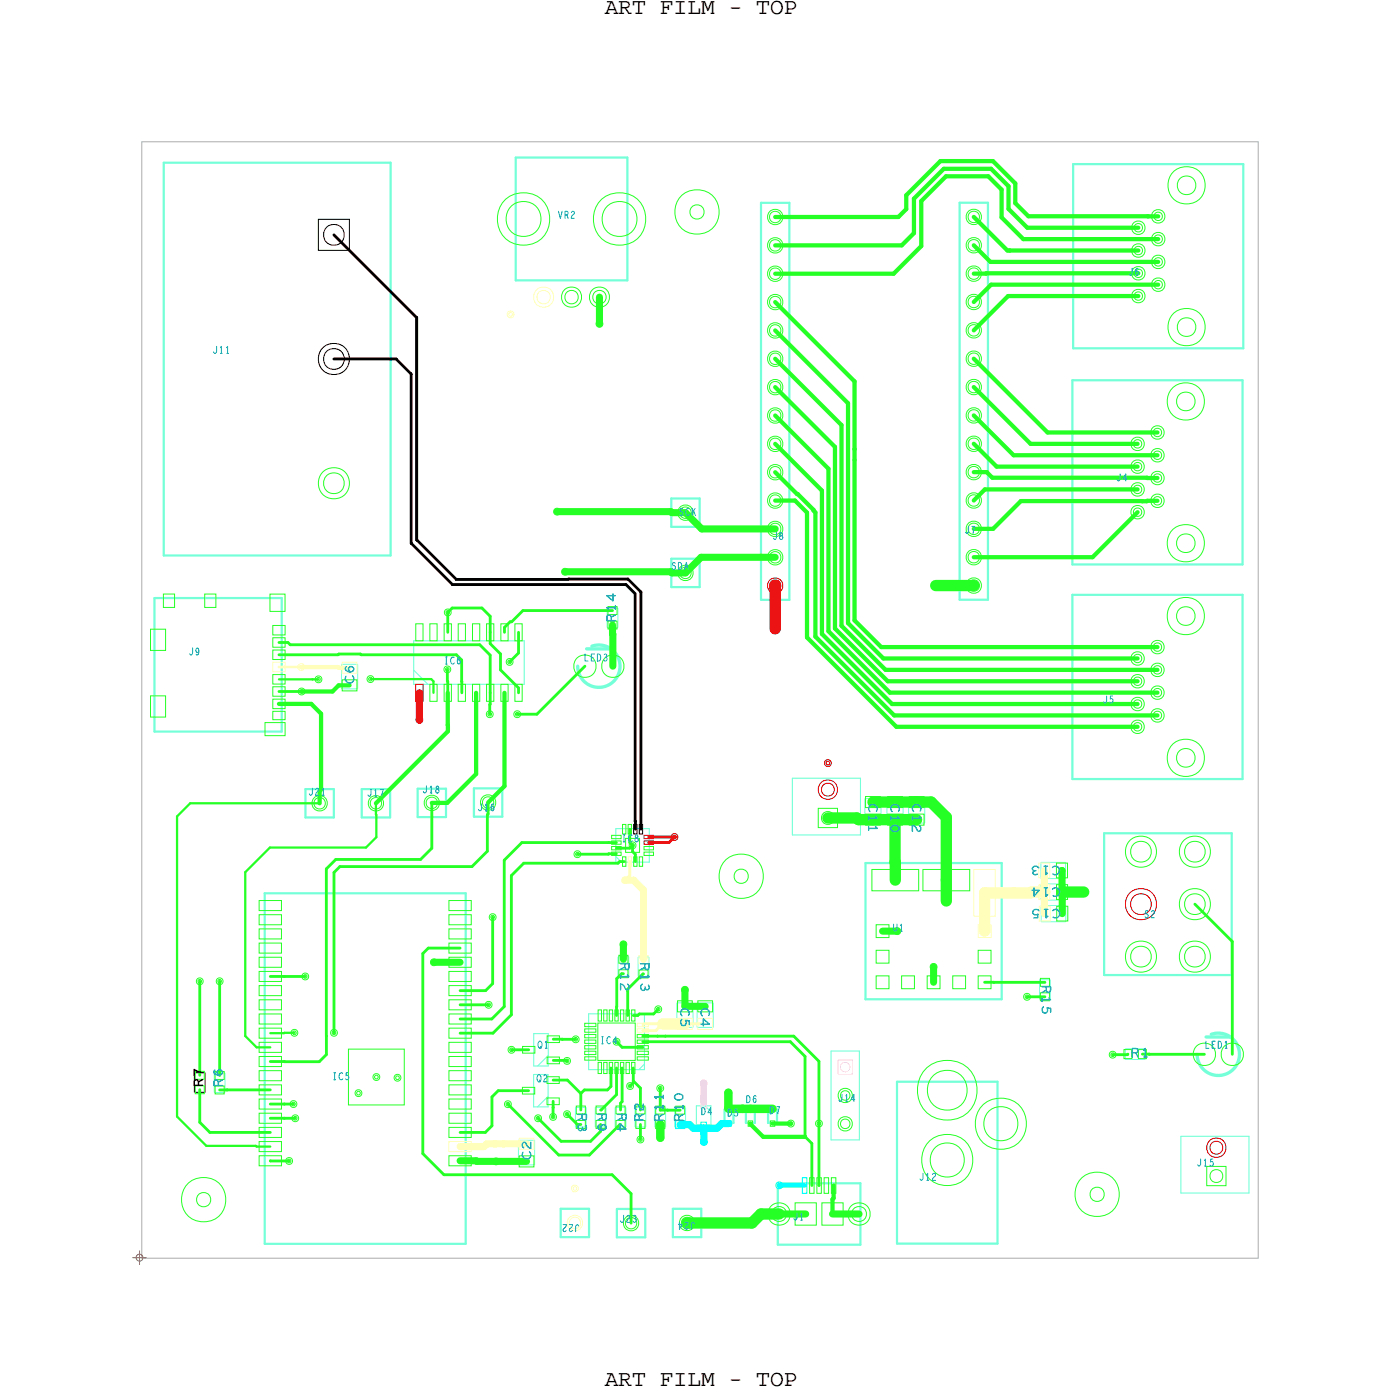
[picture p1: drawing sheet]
<svg xmlns="http://www.w3.org/2000/svg" width="125mm" height="125mm" viewBox="0 0 125 125" stroke-linecap="round" stroke-linejoin="round" font-family="sans-serif">
<defs><g id="words">
<g font-size="2.1">
<text x="54.2" y="1.2">ART FILM - TOP</text>
<text x="54.2" y="124.2">ART FILM - TOP</text>
</g>
<g font-size="1.3" fill="#0097b7">
<text x="55.1" y="55.7" transform="rotate(-90 55.1 55.7)">R14</text>
<text x="31.7" y="61.2" transform="rotate(-90 31.7 61.2)">C6</text>
<text x="77.8" y="72" transform="rotate(90 77.8 72)">C11</text>
<text x="79.8" y="72" transform="rotate(90 79.8 72)">C10</text>
<text x="81.7" y="72" transform="rotate(90 81.7 72)">C12</text>
<text x="95" y="77.6" transform="rotate(-180 95 77.6)">C13</text>
<text x="95" y="79.5" transform="rotate(-180 95 79.5)">C14</text>
<text x="95" y="81.5" transform="rotate(-180 95 81.5)">C15</text>
<text x="55.6" y="86.2" transform="rotate(90 55.6 86.2)">R12</text>
<text x="57.4" y="86.2" transform="rotate(90 57.4 86.2)">R13</text>
<text x="93.3" y="88.3" transform="rotate(90 93.3 88.3)">R15</text>
<text x="61" y="90.3" transform="rotate(90 61 90.3)">C5</text>
<text x="62.8" y="90.3" transform="rotate(90 62.8 90.3)">C4</text>
<text x="101.3" y="94.7">R1</text>
<text x="19.9" y="97.4" transform="rotate(-90 19.9 97.4)">R6</text>
<text x="51.8" y="99.7" transform="rotate(90 51.8 99.7)">R3</text>
<text x="53.5" y="99.7" transform="rotate(90 53.5 99.7)">R9</text>
<text x="55.3" y="99.7" transform="rotate(90 55.3 99.7)">R4</text>
<text x="57.6" y="100.5" transform="rotate(-90 57.6 100.5)">R2</text>
<text x="59.4" y="100.5" transform="rotate(-90 59.4 100.5)">R11</text>
<text x="61.2" y="100.5" transform="rotate(-90 61.2 100.5)">R10</text>
<text x="47.5" y="103.9" transform="rotate(-90 47.5 103.9)">C2</text>
</g>
<text font-size="1.3" x="18.1" y="97.3" transform="rotate(-90 18.1 97.3)">R7</text>
<g font-size="1.1" fill="#0097b7">
<text x="50" y="19.6">VR2</text>
<text x="101.1" y="24.7">J6</text>
<text x="19.1" y="31.7">J11</text>
<text x="60.8" y="46.2">SCK</text>
<text x="86.4" y="47.8">J7</text>
<text x="100" y="43.1">J4</text>
<text x="60.2" y="51">SDA</text>
<text x="69.2" y="48.3">J8</text>
<text x="16.9" y="58.7">J9</text>
<text x="39.8" y="59.5">IC6</text>
<text x="52.3" y="59.2">LED3</text>
<text x="98.8" y="63">J5</text>
<text x="27.6" y="71.2">J21</text>
<text x="32.9" y="71.3">J17</text>
<text x="37.9" y="71">J18</text>
<text x="42.8" y="72.6">J16</text>
<text x="55.7" y="75.4">IC8</text>
<text x="80" y="83.4">U1</text>
<text x="102.5" y="82.2">S2</text>
<text x="48.2" y="93.9">Q1</text>
<text x="53.8" y="93.5">IC4</text>
<text x="107.9" y="93.9">LED1</text>
<text x="29.8" y="96.7">IC5</text>
<text x="48.1" y="96.9">Q2</text>
<text x="62.8" y="99.8">D4</text>
<text x="65.2" y="100">D5</text>
<text x="66.8" y="98.8">D6</text>
<text x="68.9" y="99.8">D7</text>
<text x="75.1" y="98.7">J14</text>
<text x="82.3" y="105.7">J12</text>
<text x="107.2" y="104.5">J15</text>
<text x="51.9" y="109.7" transform="rotate(-180 51.9 109.7)">J22</text>
<text x="55.5" y="109.5">J23</text>
<text x="62.3" y="109.5" transform="rotate(-180 62.3 109.5)">J24</text>
<text x="71" y="109.3">J1</text>
</g>
</g></defs>
<!-- layer: Board Outline -->
<path d="M12.7 12.7h100v100h-100z" fill="none" stroke="#acacac" stroke-width=".09"/>
<!-- layer: Components -->
<g fill="none" stroke="#75ffd9" stroke-width=".2">
<path d="M14.7 14.6h20.3zM14.7 14.6v35.2zM35 14.6v35.2zM46.2 14.1v11zM46.2 14.1h10zM56.2 14.1v11zM68.2 18.2h2.5zM68.2 18.2v35.5zM70.7 18.2v35.5zM86 18.2h2.5zM86 18.2v35.5zM88.5 18.2v35.5z"/>
<path d="M96.1 14.7h15.3zM96.1 14.7v16.5zM111.4 14.7v16.5zM46.2 25.1h10zM96.1 34.1h15.2zM96.1 34.1v16.5zM96.1 31.2h15.3zM111.3 34.1v16.5zM13.8 53.6h11.4zM13.8 53.6v11.9zM14.7 49.8h20.3zM25.2 53.6v11.9z"/>
<path d="M60.1 47.2h2.6zM60.1 44.7v2.5zM60.1 44.7h2.6zM60.1 52.6h2.6zM60.1 50v2.6zM60.1 50h2.6zM62.7 44.7v2.5zM62.7 50v2.6zM68.2 53.7h2.5zM86 53.7h2.5zM96.1 50.6h15.2zM96.1 53.3h15.2z"/>
<path d="M96.1 53.3v16.5zM111.3 53.3v16.5zM13.8 65.5h11.4zM27.4 73.2h2.5zM27.4 70.7v2.5zM27.4 70.7h2.5zM29.9 70.7v2.5zM32.4 70.7v2.5zM32.4 70.7h2.5zM32.4 73.2h2.5zM34.9 70.7v2.5zM37.4 73.2h2.5z"/>
<path d="M37.4 70.6v2.6zM37.4 70.6h2.5zM39.9 70.6v2.6zM42.5 73.2h2.5zM42.5 70.6v2.6zM42.5 70.6h2.5zM45 70.6v2.6zM77.5 77.3v12.2zM77.5 77.3h12.2zM89.7 77.3v12.2zM96.1 69.8h15.2zM98.9 74.6h11.4z"/>
<path d="M98.9 74.6v12.7zM110.3 74.6v12.7zM23.7 80h18zM23.7 80v31.4zM41.7 80v31.4zM64.9 99.4v1.2zM65.7 99.4v1.2zM66.8 99.4h.8zM66.8 99.4v1.2zM67.6 99.4v1.2zM68.8 99.4v1.2zM69.6 99.4v1.2z"/>
<path d="M77.5 89.5h12.2zM80.3 96.9v14.5zM80.3 96.9h9zM89.3 96.9v14.5zM98.9 87.3h11.4zM23.7 111.4h18zM50.2 110.8h2.6zM50.2 108.3v2.5zM50.2 108.3h2.6zM52.8 108.3v2.5zM55.3 110.8h2.5zM55.3 108.3v2.5z"/>
<path d="M55.3 108.3h2.5zM57.8 108.3v2.5zM60.3 110.8h2.5zM60.3 108.3v2.5zM60.3 108.3h2.5zM62.8 108.3v2.5zM64.9 100.6h.8zM66.8 100.6h.8zM68.8 100.6h.8zM69.7 106v5.5zM69.7 106h7.4zM69.7 111.5h7.4z"/>
<path d="M77.1 106v5.5zM80.3 111.4h9z"/>
</g>
<g fill="none" stroke="#75ffd9" stroke-width=".09">
<path d="M30.6 59.5v2.2zM32 59.5v2.2zM54.4 56.2h.9zM54.4 54.5v1.7zM55.3 54.5v1.7zM30.6 61.7h1.4zM77.5 71.5v2.2zM77.5 71.5h1.4zM78.9 71.5v2.2zM79.4 71.5v2.2zM79.4 71.5h1.5zM80.9 71.5v2.2z"/>
<path d="M81.4 71.5v2.2zM81.4 71.5h1.4zM82.8 71.5v2.2zM93.2 77.2h2.2zM93.2 78.7h2.2zM93.2 79.2h2.2zM95.4 77.2v1.5zM95.4 79.2v1.4zM19.2 97.9h1zM19.2 96.1v1.8zM20.2 96.1v1.8zM51.5 99.2h1z"/>
<path d="M51.5 99.2v1.7zM52.5 99.2v1.7zM53.3 99.2h1zM53.3 99.2v1.7zM54.3 99.2v1.7zM55.1 99.2v1.7zM55.1 99.2h1zM55.4 85.7v1.7zM55.4 85.7h.9zM56.1 99.2v1.7zM56.3 85.7v1.7zM56.9 99.2v1.7z"/>
<path d="M57.2 85.7v1.8zM57.2 85.7h.9zM57.8 99.2v1.7zM58.1 85.7v1.8zM58.7 99.2v1.8zM59.6 99.2v1.8zM60.4 99.2v1.8zM60.6 89.8v2.2zM60.6 89.8h1.5zM61.4 99.2v1.8zM62.1 89.8v2.2zM62.4 89.8v2.2z"/>
<path d="M62.4 89.8h1.5zM63.9 89.8v2.2zM93.1 87.8v1.7zM93.1 87.8h1zM93.2 80.6h2.2zM93.3 81.1h2.2zM93.3 82.6h2.2zM94.1 87.8v1.7zM95.5 81.1v1.5zM100.8 93.9v1zM100.8 94.9h1.8zM100.8 93.9h1.8z"/>
<path d="M46.4 104.3h1.5zM46.4 102.1v2.2zM47.9 102.1v2.2zM56.9 100.9h.9zM58.7 101h.9zM60.4 101h1z"/>
</g>
<path d="M17.4 97.8h1zM17.4 96.1v1.7zM18.4 96.1v1.7z" fill="none" stroke="#000" stroke-width=".09"/>
<g fill="none" stroke="#75ffd9" stroke-width=".1">
<path d="M37.1 57.4h9.9zM37.1 57.4v3.9zM47 57.4v3.9zM37.1 61.3h9.9zM37.1 60l1.2 1.3zM55.2 77.2h3zM55.2 76.7l.5 .5zM55.2 74.2h3zM55.2 74.2v3zM58.2 74.2v3zM71 74.8h6.1zM71 69.7h6.1z"/>
<path d="M71 69.7v5.1zM77.1 69.7v5.1zM47.8 99.1h1.3zM47.8 96.2v2.9zM47.8 95.5h1.3zM47.8 92.6h1.3zM47.8 92.6v2.9zM49.1 96.2v2.9zM49.1 98.2l-1 .9zM49.1 92.6v2.9zM49.1 94.5l-.9 1zM52.7 95.8h5z"/>
<path d="M52.7 90.8h5zM52.7 90.8v5zM57.7 95.3l-.5 .5zM57.7 90.8v5zM62.4 99h1.3zM62.4 99v1.7zM63.7 99v1.7zM74.4 94.1v8zM74.4 94.1h2.6zM77 94.1v8zM62.4 100.7h1.3zM74.4 102.1h2.6z"/>
<path d="M105.8 106.9h6.1zM105.8 101.8h6.1zM105.8 101.8v5.1zM111.9 101.8v5.1z"/>
</g>
<path d="M52.5 58.1h2.2zM53 57.9a1.9 1.9 0 0 1 2.5 1.3 1.9 1.9 0 0 1-1.6 2.4 1.9 1.9 0 0 1-2.2-1.9M108 92.9h2.2zM108.5 92.6a1.9 1.9 0 0 1 2.5 1.4 1.9 1.9 0 0 1-1.7 2.3 1.9 1.9 0 0 1-2.1-1.9" fill="none" stroke="#75ffd9" stroke-width=".3"/>
<!-- layer: Nets -->
<g fill="none" stroke="#ffc6ff" stroke-width=".09">
<path d="M62.8 98.2h.5v1.1h-.5zM62.8 96.8l.2-.1 .3 .1v.2v.2l-.3 .1-.2-.1-.1-.2zM62.9 96.9h.1h.2v.2l-.2 .1-.1-.1zM75.1 94.9h1.2v1.3h-1.2z"/>
<circle cx="75.7" cy="95.6" r=".43"/>
</g>
<path d="M63 97v1.7z" fill="none" stroke="#ffc6ff" stroke-width=".63"/>
<g fill="none" stroke="#26ff26" stroke-width=".09">
<path d="M103.5 19.1l.2-.1 .3 .1 .1 .3-.1 .2-.3 .2-.2-.2-.1-.2zM53.5 28.8l.2-.1 .2 .1 .1 .2-.1 .2-.2 .1-.2-.1-.1-.2zM53.5 28.9l.2-.1 .1 .1v.2l-.1 .1-.2-.1zM101.6 39.5l.3-.1 .3 .1 .1 .3-.1 .2-.3 .1-.3-.1-.1-.2zM101.7 20.1l.3-.1 .2 .1 .1 .3-.1 .3-.2 .1-.3-.1-.1-.3zM101.7 26.3l.3-.2 .2 .2 .1 .2-.1 .3-.2 .1-.3-.1-.1-.3zM101.7 24.2l.3-.1 .2 .1 .1 .3-.1 .2-.2 .2-.3-.2-.1-.2zM101.7 22.2l.3-.1 .2 .1 .1 .2-.1 .3-.2 .1-.3-.1-.1-.3zM103.4 38.5l.3-.1 .3 .1 .1 .2-.1 .3-.3 .1-.3-.1-.1-.3zM103.5 21.2l.2-.2 .3 .2 .1 .2-.1 .3-.3 .1-.2-.1-.1-.3zM103.5 25.2l.2-.1 .3 .1 .1 .3-.1 .3-.3 .1-.2-.1-.1-.3zM103.5 23.2l.2-.1 .3 .1 .1 .3-.1 .2-.3 .1-.2-.1-.1-.2z"/>
<path d="M13.5 56.4h1.3v1.9h-1.3zM14.6 53.2h1v1.2h-1zM18.3 53.2h1v1.2h-1zM24.2 53.2h1.3v1.6h-1.3zM24.4 56h1.1v.9h-1.1zM24.4 58.2h1.1v.9h-1.1zM24.4 57.1h1.1v.9h-1.1zM37.2 55.9h.7v1.5h-.7zM38.5 55.9h.7v1.5h-.7zM39.8 55.9h.6v1.5h-.6zM39.8 59.8l.3-.1 .2 .1 .1 .2-.1 .2-.2 .1-.3-.1v-.2zM39.9 54.6h.2h.2l.1 .3-.1 .2-.2 .1-.2-.1-.1-.2z"/>
<path d="M39.9 59.9l.2-.1 .1 .1v.1l-.1 .1-.2-.1zM40 54.8l.1-.1 .2 .1v.1l-.2 .1-.1-.1zM41 55.9h.7v1.5h-.7zM42.3 55.9h.7v1.5h-.7zM43.6 55.9h.6v1.5h-.6zM44.9 55.9h.6v1.5h-.6zM45.4 59.1l.2-.1 .3 .1 .1 .2-.1 .2-.3 .1-.2-.1-.1-.2zM45.5 59.2l.1-.1 .2 .1v.2l-.2 .1-.1-.1zM46.1 55.9h.7v1.5h-.7zM49.7 45.6l.2-.1 .2 .1 .1 .2-.1 .2-.2 .1-.2-.1-.1-.2zM49.7 45.7h.2h.1v.2l-.1 .1-.2-.1zM50.4 51l.2-.1 .2 .1 .1 .2-.1 .2-.2 .1-.2-.1-.1-.2z"/>
<path d="M50.5 51.1l.1-.1 .2 .1v.2l-.2 .1-.1-.1zM54.5 55.6h.8v.7h-.8zM83.6 52.2l.2-.1 .2 .1 .1 .2-.1 .3-.2 .1-.2-.1-.1-.3zM83.7 52.4l.1-.1 .2 .1v.1l-.2 .1-.1-.1zM101.6 58.7l.3-.1 .3 .1 .1 .3-.1 .2-.3 .2-.3-.2-.1-.2zM101.6 41.5l.3-.1 .3 .1 .1 .3-.1 .3-.3 .1-.3-.1-.1-.3zM101.6 43.6l.3-.1 .3 .1 .1 .2-.1 .3-.3 .1-.3-.1-.1-.3zM101.6 45.6l.3-.1 .3 .1 .1 .3-.1 .2-.3 .2-.3-.2-.1-.2zM103.4 57.7l.3-.1 .3 .1 .1 .3-.1 .2-.3 .1-.3-.1-.1-.2zM103.4 59.7l.3-.1 .3 .1 .1 .3-.1 .3-.3 .1-.3-.1-.1-.3zM103.4 40.5l.3-.1 .3 .1 .1 .3-.1 .2-.3 .2-.3-.2-.1-.2zM103.4 42.6l.3-.2 .3 .2 .1 .2-.1 .3-.3 .1-.3-.1-.1-.3z"/>
<path d="M103.4 44.6l.3-.1 .3 .1 .1 .3-.1 .2-.3 .1-.3-.1-.1-.2zM13.5 62.3h1.3v1.9h-1.3zM23.7 64.7h1.8v1.2h-1.8zM24.4 60.4h1.1v.9h-1.1zM24.4 61.5h1.1v.9h-1.1zM24.4 63.7h1.1v.8h-1.1zM24.4 62.6h1.1v.9h-1.1zM26.8 61.7l.2-.1 .2 .1 .1 .2-.1 .2-.2 .1-.2-.1-.1-.2zM26.9 61.9l.1-.1 .2 .1v.1l-.2 .1-.1-.1zM28.3 60.6l.2-.1 .3 .1v.2v.3l-.3 .1-.2-.1-.1-.3zM28.4 60.8l.1-.1 .2 .1v.1l-.2 .1-.1-.1zM30.7 60.9h1.3v1h-1.3z"/>
<path d="M33 60.6l.2-.1 .2 .1 .1 .2-.1 .2-.2 .1-.2-.1-.1-.2zM33 60.7h.2h.1v.2l-.1 .1-.2-.1zM38.5 61.3h.7v1.5h-.7zM39.8 61.3h.6v1.5h-.6zM41 61.3h.7v1.5h-.7zM42.3 61.3h.7v1.5h-.7zM43.6 61.3h.6v1.5h-.6zM43.6 63.8l.3-.1 .2 .1 .1 .2-.1 .2-.2 .1-.3-.1v-.2zM43.7 63.9l.2-.1 .1 .1v.2h-.1h-.2zM44.9 61.3h.6v1.5h-.6zM46.1 63.8l.2-.1 .3 .1v.2v.2l-.3 .1-.2-.1-.1-.2zM46.1 61.3h.7v1.5h-.7z"/>
<path d="M46.2 63.9l.1-.1 .2 .1v.2h-.2h-.1zM51.5 76.3l.2-.1 .2 .1 .1 .2-.1 .2-.2 .1-.2-.1-.1-.2zM51.6 76.4l.1-.1 .2 .1v.2l-.2 .1-.1-.1zM54.8 75.3h.8v.3h-.8zM54.8 75.8h.8v.3h-.8zM54.8 74.8h.8v.3h-.8zM54.8 76.3h.8v.3h-.8zM55.8 73.8h.3v.9h-.3zM55.8 76.7h.3v.9h-.3zM56 75.1h1.3v1.2h-1.3zM56.3 73.8h.3v.9h-.3zM56.4 75.5l.3-.1 .2 .1 .1 .2-.1 .2-.2 .1-.3-.1v-.2z"/>
<path d="M56.5 75.6h.2h.1v.2l-.1 .1-.2-.1zM56.8 76.7h.3v.9h-.3zM57.3 76.7h.3v.9h-.3zM57.7 76.3h.8v.3h-.8zM57.7 75.8h.8v.3h-.8zM73.3 72.4h1.7v1.7h-1.7zM77.5 71.3h1.4v1h-1.4zM78.1 77.9h4.2v1.9h-4.2zM79.5 71.3h1.3v1h-1.3zM81.4 71.3h1.4v1h-1.4zM82.7 77.9h4.2v1.9h-4.2zM94.6 77.3h1v1.3h-1z"/>
<path d="M94.6 79.2h1v1.4h-1zM96.8 79.7l.3-.1 .2 .1 .1 .2-.1 .2-.2 .1-.3-.1v-.2zM96.9 79.8l.2-.1 .1 .1v.2l-.1 .1-.2-.1zM101.6 60.8l.3-.2 .3 .2 .1 .2-.1 .3-.3 .1-.3-.1-.1-.3zM101.6 62.8l.3-.1 .3 .1 .1 .3-.1 .2-.3 .1-.3-.1-.1-.2zM101.6 64.8l.3-.1 .3 .1 .1 .3-.1 .3-.3 .1-.3-.1-.1-.3zM103.4 61.8l.3-.1 .3 .1 .1 .2-.1 .3-.3 .1-.3-.1-.1-.3zM103.4 63.8l.3-.1 .3 .1 .1 .3-.1 .2-.3 .2-.3-.2-.1-.2zM17.5 97.3h.8v.7h-.8zM17.7 87.7l.2-.1 .2 .1 .1 .2-.1 .2-.2 .1-.2-.1-.1-.2zM17.7 87.8l.2-.1 .1 .1v.2l-.1 .1-.2-.1zM19.3 97.3h.8v.7h-.8z"/>
<path d="M19.4 87.7l.3-.1 .2 .1 .1 .2-.1 .2-.2 .1-.3-.1v-.2zM19.5 87.8l.2-.1 .1 .1v.2l-.1 .1-.2-.1zM23.2 99.7h2v.9h-2zM23.2 98.4h2v.9h-2zM23.2 83.2h2v.9h-2zM23.2 81.9h2v.9h-2zM23.2 93.4h2v.9h-2zM23.2 97.2h2v.9h-2zM23.2 95.9h2v.9h-2zM23.2 90.8h2v.9h-2zM23.2 89.6h2v.9h-2zM23.2 88.3h2v.9h-2z"/>
<path d="M23.2 85.7h2v.9h-2zM23.2 84.5h2v.9h-2zM23.2 87h2v.9h-2zM23.2 94.6h2v.9h-2zM23.2 92.1h2v.9h-2zM23.2 80.7h2v.9h-2zM26.1 98.7l.2-.1 .2 .1 .1 .2-.1 .2-.2 .1-.2-.1-.1-.2zM26.1 98.8l.2-.1 .1 .1v.2l-.1 .1-.2-.1zM26.1 92.3l.3-.1 .2 .1 .1 .2-.1 .2-.2 .1-.3-.1v-.2zM26.2 100l.2-.1 .3 .1 .1 .2-.1 .2-.3 .1-.2-.1-.1-.2zM26.2 92.4l.2-.1 .1 .1v.2l-.1 .1-.2-.1zM27.1 87.3l.2-.1 .3 .1v.2v.2l-.3 .1-.2-.1-.1-.2z"/>
<path d="M27.2 87.4l.1-.1 .2 .1v.1l-.2 .1-.1-.1zM29.7 92.3l.2-.1 .2 .1 .1 .2-.1 .2-.2 .1-.2-.1-.1-.2zM29.8 92.4l.1-.1 .2 .1v.2l-.2 .1-.1-.1zM31.2 94h5v5h-5zM31.9 97.7l.2-.1 .2 .1 .1 .2-.1 .2-.2 .1-.2-.1-.1-.2zM32 97.8l.1-.1 .2 .1v.2l-.2 .1-.1-.1zM33.5 96.3l.2-.1 .2 .1 .1 .2-.1 .2-.2 .1-.2-.1-.1-.2zM33.6 96.4l.1-.1 .2 .1v.2h-.2h-.1zM35.4 96.3l.2-.1 .2 .1 .1 .2-.1 .2-.2 .1-.2-.1-.1-.2zM35.5 96.5l.1-.1 .2 .1v.1l-.2 .1-.1-.1zM38.6 86l.3-.1 .2 .1 .1 .2-.1 .2-.2 .1-.3-.1v-.2zM38.7 86.1l.2-.1 .1 .1v.2l-.1 .1-.2-.1z"/>
<path d="M40.2 88.3h2v.9h-2zM40.2 99.7h2v.9h-2zM40.2 98.4h2v.9h-2zM40.2 81.9h2v.9h-2zM40.2 83.2h2v.9h-2zM40.2 90.8h2v.9h-2zM40.2 95.9h2v.9h-2zM40.2 97.2h2v.9h-2zM40.2 93.4h2v.9h-2zM40.2 94.6h2v.9h-2zM40.2 87h2v.9h-2zM40.2 84.5h2v.9h-2z"/>
<path d="M40.2 85.7h2v.9h-2zM40.2 92.1h2v.9h-2zM40.2 80.7h2v.9h-2zM40.2 89.6h2v.9h-2zM43.5 89.8l.3-.1 .2 .1 .1 .2-.1 .2-.2 .1-.3-.1v-.2zM43.6 89.9l.2-.1 .1 .1v.2l-.1 .1-.2-.1zM43.9 81.9l.2-.1 .3 .1v.3v.2l-.3 .1-.2-.1-.1-.2zM44 82.1l.1-.1 .2 .1v.1l-.2 .1-.1-.1zM45.3 98.7l.2-.1 .2 .1 .1 .2-.1 .2-.2 .1-.2-.1-.1-.2zM45.3 98.8l.2-.1 .1 .1v.2l-.1 .1-.2-.1zM45.6 93.8l.2-.1 .2 .1 .1 .2-.1 .2-.2 .1-.2-.1-.1-.2zM45.7 94l.1-.1 .2 .1v.1l-.2 .1-.1-.1z"/>
<path d="M46.8 97.4h1.1v.6h-1.1zM46.8 93.7h1.1v.6h-1.1zM48 100l.2-.1 .2 .1 .1 .2-.1 .2-.2 .1-.2-.1-.1-.2zM49 96.4h1.1v.6h-1.1zM49 98.3h1.1v.6h-1.1zM49 94.7h1.1v.6h-1.1zM49 92.8h1.1v.6h-1.1zM49.3 99.8l.2-.1 .3 .1v.2v.3h-.3h-.2l-.1-.3zM49.4 100l.1-.1 .2 .1v.1l-.2 .1-.1-.1zM50.6 94.8l.2-.1 .2 .1 .1 .2-.1 .2-.2 .1-.2-.1-.1-.2zM50.6 99.6l.2-.1 .2 .1 .1 .2-.1 .2-.2 .1-.2-.1-.1-.2zM50.6 94.9h.2h.1v.2l-.1 .1-.2-.1z"/>
<path d="M50.6 99.7l.2-.1 .1 .1v.2l-.1 .1-.2-.1zM51.3 92.9l.3-.1 .2 .1 .1 .2-.1 .2-.2 .1-.3-.1v-.2zM51.4 93l.2-.1 .1 .1v.2l-.1 .1-.2-.1zM51.6 99.1h.8v.7h-.8zM52.4 91.7h1v.3h-1zM52.4 92.2h1v.3h-1zM52.4 92.7h1v.3h-1zM52.4 93.2h1v.3h-1zM52.4 93.7h1v.3h-1zM52.4 94.2h1v.3h-1zM52.4 94.7h1v.3h-1zM53.4 99.1h.8v.7h-.8z"/>
<path d="M53.5 91.6h3.4v3.4h-3.4zM53.6 90.5h.3v1h-.3zM53.6 95.2h.3v1h-.3zM54.1 90.5h.3v1h-.3zM54.1 95.2h.3v1h-.3zM54.6 95.2h.3v1h-.3zM54.6 90.5h.3v1h-.3zM55.1 95.2h.3v1h-.3zM55.1 90.5h.3v1h-.3zM55.2 99.1h.8v.7h-.8zM55.4 85.6h.8v.7h-.8zM55.6 95.2h.3v1h-.3z"/>
<path d="M55.6 90.5h.3v1h-.3zM55.6 84.4l.2-.1 .3 .1v.2v.2l-.3 .1-.2-.1-.1-.2zM55.7 84.5l.1-.1 .2 .1v.2l-.2 .1-.1-.1zM56.1 90.5h.3v1h-.3zM56.1 95.2h.3v1h-.3zM56.2 97.1l.2-.1 .3 .1v.2v.2l-.3 .1-.2-.1-.1-.2zM56.3 97.2l.1-.1 .2 .1v.2h-.2h-.1zM56.6 90.5h.3v1h-.3zM56.6 95.2h.3v1h-.3zM57.1 94.2h1v.3h-1zM57.1 93.7h1v.3h-1zM57.1 94.7h1v.3h-1z"/>
<path d="M57.1 92.7h1v.3h-1zM57.1 93.2h1v.3h-1zM58.7 90.2l.3-.1 .2 .1 .1 .2-.1 .2-.2 .1-.3-.1v-.2zM58.8 90.3l.2-.1 .1 .1v.2l-.1 .1-.2-.1zM58.9 97.3l.2-.1 .3 .1v.2v.2l-.3 .1-.2-.1-.1-.2zM59 97.4l.1-.1 .2 .1v.2h-.2h-.1zM60.7 89.6h1.3v1h-1.3zM61.1 88.5l.2-.1 .3 .1 .1 .2-.1 .2-.3 .1-.2-.1-.1-.2zM61.2 88.6l.1-.1 .2 .1v.1l-.2 .1-.1-.1zM62.5 89.6h1.3v1h-1.3zM65 97.7l.2-.1 .3 .1v.2v.2l-.3 .1-.2-.1-.1-.2zM65.1 97.8l.1-.1 .2 .1v.2h-.2h-.1z"/>
<path d="M67 99.1h.4v.5h-.4zM78.5 82.8h1.1v1.2h-1.1zM78.5 85.1h1.1v1.2h-1.1zM78.5 87.4h1.1v1.2h-1.1zM80.8 87.4h1.1v1.2h-1.1zM83 87.4h1.2v1.2h-1.2zM83.4 86.4l.2-.1 .3 .1v.2v.2l-.3 .1-.2-.1-.1-.2zM83.5 86.5l.1-.1 .2 .1v.2l-.2 .1-.1-.1zM84.5 80.5l.3-.1 .2 .1 .1 .2-.1 .2-.2 .1-.3-.1v-.2zM84.6 80.6l.2-.1 .1 .1v.2l-.1 .1-.2-.1zM85.3 87.4h1.2v1.2h-1.2zM87.6 87.4h1.2v1.2h-1.2z"/>
<path d="M87.6 85.1h1.2v1.2h-1.2zM91.8 89.1l.2-.1 .2 .1 .1 .2-.1 .2-.2 .1-.2-.1-.1-.2zM91.8 89.2l.2-.1 .1 .1v.2l-.1 .1-.2-.1zM93.2 87.6h.8v.7h-.8zM94.7 81.2h.9v1.3h-.9zM99.4 94.3l.3-.1 .2 .1 .1 .2-.1 .2-.2 .1-.3-.1v-.2zM99.5 94.4l.2-.1 .1 .1v.1l-.1 .1-.2-.1zM100.7 94h.7v.8h-.7zM23.2 101h2v.9h-2zM23.2 103.5h2v.9h-2zM23.2 102.3h2v.9h-2zM25.7 103.8l.2-.1 .2 .1 .1 .2-.1 .2-.2 .1-.2-.1-.1-.2z"/>
<path d="M25.8 103.9l.1-.1 .1 .1v.2l-.1 .1-.1-.1zM26.3 100.1l.1-.1 .2 .1v.1l-.2 .1-.1-.1zM40.2 103.5h2v.9h-2zM40.2 101h2v.9h-2zM44.2 103.8l.2-.1 .3 .1v.2v.2l-.3 .1-.2-.1-.1-.2zM44.3 103.9h.1h.2v.2l-.2 .1-.1-.1zM46.5 103.5h1.3v1h-1.3zM48.1 100.1l.1-.1 .1 .1v.1l-.1 .1-.1-.1zM57 100.4h.8v.7h-.8zM57.1 101.9l.3-.1 .2 .1 .1 .2-.1 .2-.2 .1-.3-.1v-.2zM57.2 102l.2-.1 .1 .1v.1l-.1 .1-.2-.1zM58.7 100.4h.8v.7h-.8z"/>
<path d="M58.9 101.7l.2-.1 .3 .1 .1 .2-.1 .2-.3 .1-.2-.1-.1-.2zM59 101.8l.1-.1 .2 .1v.2l-.2 .1-.1-.1zM67 100.4h.4v.5h-.4zM69 100.4h.4v.5h-.4zM70.6 100.4l.2-.1 .3 .1v.2v.3h-.3h-.2l-.1-.3zM70.7 100.6l.1-.1 .2 .1v.1l-.2 .1-.1-.1zM71.2 107.7h1.9v2h-1.9zM72.5 105.5h.4v1.4h-.4zM73.1 100.4l.3-.1 .2 .1 .1 .2-.1 .2-.2 .1-.3-.1-.1-.2zM73.2 105.5h.4v1.4h-.4zM73.2 100.6l.2-.1 .1 .1v.1l-.1 .1-.2-.1zM73.6 107.7h1.9v2h-1.9z"/>
<path d="M73.8 105.5h.4v1.4h-.4zM74.5 105.5h.4v1.4h-.4zM108.1 104.5h1.7v1.7h-1.7z"/>
<circle cx="46.9" cy="19.6" r="2.36"/>
<circle cx="46.9" cy="19.6" r="1.57"/>
<circle cx="55.5" cy="19.6" r="2.36"/>
<circle cx="55.5" cy="19.6" r="1.57"/>
<circle cx="62.4" cy="19" r="1.99"/>
<circle cx="62.4" cy="19" r=".64"/>
<circle cx="69.4" cy="19.4" r=".51"/>
<circle cx="69.4" cy="19.4" r=".69"/>
<circle cx="87.2" cy="19.4" r=".51"/>
<circle cx="87.2" cy="19.4" r=".69"/>
<circle cx="103.7" cy="19.4" r=".6"/>
<circle cx="106.3" cy="16.6" r=".84"/>
<circle cx="106.3" cy="16.6" r="1.68"/>
<circle cx="51.2" cy="26.6" r=".91"/>
<circle cx="51.2" cy="26.6" r=".6"/>
<circle cx="53.7" cy="26.6" r=".91"/>
<circle cx="53.7" cy="26.6" r=".6"/>
<circle cx="69.4" cy="24.5" r=".51"/>
<circle cx="69.4" cy="22" r=".51"/>
<circle cx="69.4" cy="32.1" r=".51"/>
<circle cx="69.4" cy="39.8" r=".51"/>
<circle cx="69.4" cy="37.2" r=".51"/>
<circle cx="69.4" cy="27.1" r=".51"/>
<circle cx="69.4" cy="29.6" r=".51"/>
<circle cx="69.4" cy="34.7" r=".51"/>
<circle cx="69.4" cy="22" r=".69"/>
<circle cx="69.4" cy="24.5" r=".69"/>
<circle cx="69.4" cy="27.1" r=".69"/>
<circle cx="69.4" cy="29.6" r=".69"/>
<circle cx="69.4" cy="34.7" r=".69"/>
<circle cx="69.4" cy="32.1" r=".69"/>
<circle cx="69.4" cy="37.2" r=".69"/>
<circle cx="69.4" cy="39.8" r=".69"/>
<circle cx="87.2" cy="32.1" r=".51"/>
<circle cx="87.2" cy="34.7" r=".51"/>
<circle cx="87.2" cy="37.2" r=".51"/>
<circle cx="87.2" cy="29.6" r=".51"/>
<circle cx="87.2" cy="39.8" r=".51"/>
<circle cx="87.2" cy="27.1" r=".51"/>
<circle cx="87.2" cy="24.5" r=".51"/>
<circle cx="87.2" cy="22" r=".51"/>
<circle cx="87.2" cy="27.1" r=".69"/>
<circle cx="87.2" cy="32.1" r=".69"/>
<circle cx="87.2" cy="22" r=".69"/>
<circle cx="87.2" cy="37.2" r=".69"/>
<circle cx="87.2" cy="39.8" r=".69"/>
<circle cx="87.2" cy="24.5" r=".69"/>
<circle cx="87.2" cy="34.7" r=".69"/>
<circle cx="87.2" cy="29.6" r=".69"/>
<circle cx="101.9" cy="39.8" r=".6"/>
<circle cx="102" cy="26.5" r=".6"/>
<circle cx="102" cy="22.4" r=".6"/>
<circle cx="102" cy="20.4" r=".6"/>
<circle cx="102" cy="24.5" r=".6"/>
<circle cx="103.7" cy="38.7" r=".6"/>
<circle cx="103.7" cy="21.4" r=".6"/>
<circle cx="103.7" cy="23.5" r=".6"/>
<circle cx="103.7" cy="25.5" r=".6"/>
<circle cx="106.2" cy="36" r="1.68"/>
<circle cx="106.2" cy="36" r=".84"/>
<circle cx="106.3" cy="29.3" r="1.68"/>
<circle cx="106.3" cy="29.3" r=".84"/>
<circle cx="29.9" cy="43.3" r="1.4"/>
<circle cx="29.9" cy="43.3" r=".93"/>
<circle cx="52.4" cy="59.7" r="1.01"/>
<circle cx="54.9" cy="59.7" r="1.01"/>
<circle cx="61.4" cy="51.3" r=".51"/>
<circle cx="61.4" cy="45.9" r=".69"/>
<circle cx="61.4" cy="51.3" r=".69"/>
<circle cx="69.4" cy="47.4" r=".51"/>
<circle cx="69.4" cy="49.9" r=".51"/>
<circle cx="69.4" cy="44.8" r=".51"/>
<circle cx="69.4" cy="42.3" r=".51"/>
<circle cx="69.4" cy="49.9" r=".69"/>
<circle cx="69.4" cy="47.4" r=".69"/>
<circle cx="69.4" cy="44.8" r=".69"/>
<circle cx="69.4" cy="42.3" r=".69"/>
<circle cx="87.2" cy="52.5" r=".51"/>
<circle cx="87.2" cy="44.8" r=".51"/>
<circle cx="87.2" cy="47.4" r=".51"/>
<circle cx="87.2" cy="49.9" r=".51"/>
<circle cx="87.2" cy="42.3" r=".51"/>
<circle cx="87.2" cy="52.5" r=".69"/>
<circle cx="87.2" cy="44.8" r=".69"/>
<circle cx="87.2" cy="47.4" r=".69"/>
<circle cx="87.2" cy="49.9" r=".69"/>
<circle cx="87.2" cy="42.3" r=".69"/>
<circle cx="101.9" cy="59" r=".6"/>
<circle cx="101.9" cy="41.8" r=".6"/>
<circle cx="101.9" cy="43.8" r=".6"/>
<circle cx="101.9" cy="45.9" r=".6"/>
<circle cx="103.7" cy="44.9" r=".6"/>
<circle cx="103.7" cy="42.8" r=".6"/>
<circle cx="103.7" cy="58" r=".6"/>
<circle cx="103.7" cy="40.8" r=".6"/>
<circle cx="106.2" cy="55.2" r="1.68"/>
<circle cx="106.2" cy="48.7" r="1.68"/>
<circle cx="106.2" cy="48.7" r=".84"/>
<circle cx="106.2" cy="55.2" r=".84"/>
<circle cx="28.6" cy="72" r=".51"/>
<circle cx="28.6" cy="72" r=".69"/>
<circle cx="33.7" cy="72" r=".51"/>
<circle cx="33.7" cy="72" r=".69"/>
<circle cx="38.7" cy="71.9" r=".51"/>
<circle cx="38.7" cy="71.9" r=".69"/>
<circle cx="43.7" cy="71.9" r=".51"/>
<circle cx="43.7" cy="71.9" r=".69"/>
<circle cx="66.4" cy="78.5" r="1.99"/>
<circle cx="66.4" cy="78.5" r=".64"/>
<circle cx="74.2" cy="73.3" r=".58"/>
<circle cx="101.9" cy="61" r=".6"/>
<circle cx="101.9" cy="63.1" r=".6"/>
<circle cx="101.9" cy="65.1" r=".6"/>
<circle cx="102.2" cy="76.3" r="1.4"/>
<circle cx="102.2" cy="76.3" r=".93"/>
<circle cx="103.7" cy="60" r=".6"/>
<circle cx="103.7" cy="64.1" r=".6"/>
<circle cx="103.7" cy="62" r=".6"/>
<circle cx="106.2" cy="67.9" r=".84"/>
<circle cx="106.2" cy="67.9" r="1.68"/>
<circle cx="107" cy="76.3" r="1.4"/>
<circle cx="107" cy="76.3" r=".93"/>
<circle cx="75.7" cy="98.1" r=".64"/>
<circle cx="84.8" cy="97.7" r="2.69"/>
<circle cx="84.8" cy="97.7" r="1.79"/>
<circle cx="102.2" cy="85.7" r="1.4"/>
<circle cx="102.2" cy="85.7" r=".93"/>
<circle cx="107" cy="81" r="1.4"/>
<circle cx="107" cy="85.7" r="1.4"/>
<circle cx="107" cy="85.7" r=".93"/>
<circle cx="107" cy="81" r=".93"/>
<circle cx="107.9" cy="94.4" r="1.01"/>
<circle cx="110.4" cy="94.4" r="1.01"/>
<circle cx="18.2" cy="107.5" r="1.99"/>
<circle cx="18.2" cy="107.5" r=".64"/>
<circle cx="56.5" cy="109.6" r=".51"/>
<circle cx="56.5" cy="109.6" r=".69"/>
<circle cx="61.5" cy="109.5" r=".51"/>
<circle cx="61.5" cy="109.5" r=".69"/>
<circle cx="69.8" cy="108.7" r="1"/>
<circle cx="69.8" cy="108.7" r=".67"/>
<circle cx="75.7" cy="100.7" r=".43"/>
<circle cx="75.7" cy="100.7" r=".64"/>
<circle cx="76.9" cy="108.7" r="1"/>
<circle cx="76.9" cy="108.7" r=".67"/>
<circle cx="84.8" cy="103.9" r="2.3"/>
<circle cx="84.8" cy="103.9" r="1.54"/>
<circle cx="89.6" cy="100.7" r="2.3"/>
<circle cx="89.6" cy="100.7" r="1.54"/>
<circle cx="98.3" cy="107" r="1.99"/>
<circle cx="98.3" cy="107" r=".64"/>
<circle cx="108.9" cy="105.3" r=".58"/>
</g>
<g fill="none" stroke="#26ff26" stroke-width=".25">
<path d="M25 58.6h5.3zM25 57.5h.8zM25.8 57.5l.2 .3zM26 57.8h17zM30.3 58.6h.1M30.3 58.6h2zM32.3 58.6h.1M32.3 58.6h8.6zM40.1 60v1zM40.1 54.9l.4-.4zM40.1 54.9v1.7zM40.5 54.5h2.7z"/>
<path d="M41.4 59.1v1.9zM43 57.8l.9 .9zM43.2 54.5l.7 .7zM43.9 55.2v1.4zM43.9 57.7l.9 .9zM43.9 56.6v1.1zM43.9 58.7v3.4zM44.8 58.6v1.4zM45.2 56.2v.4zM45.6 59.3l.8-.8zM45.7 55.7h.1zM45.7 55.7l-.5 .5z"/>
<path d="M46.4 56.6v1.9zM46.8 54.7l-1 1zM46.8 54.7h8.1zM25 61.9h2zM29.2 77.8l.9-.8zM29.2 77.8v15zM29.9 78.2v14.3zM30.1 77h7.6zM30.4 77.6h11.9zM30.4 77.6l-.5 .6zM37.7 77l1-1zM38.7 71.9v4.1z"/>
<path d="M40.1 61h.1M40.1 61v1.1zM41.4 61h.1M41.4 61v1.1zM43.7 76.2l-1.4 1.4zM43.7 73v3.2zM43.9 63.1h.1M43.9 63.1v.9zM43.9 62.1v1zM44.8 60l1.6 1.6zM45.2 77v13.2zM45.8 78.4v12.5z"/>
<path d="M46.3 64h1.8zM46.4 61.6v.5zM46.7 75.5l-1.5 1.6zM46.7 75.5h7.8zM46.9 77.3l-1.1 1.1zM46.9 77.3h8.5zM48.1 64l4.3-4.3zM51.7 76.5h2.8zM54.5 76.5h.1M54.5 75.5h.1M54.5 75.5h.7zM54.5 76.5h.7z"/>
<path d="M55.2 76h1.2zM55.5 77.2h.4zM55.5 77.2l-.1 .1zM56.4 76l.3-.3zM56.4 74.3v1.2zM56.7 75.7v.6zM56.7 76.3l.2 .2zM56.9 76.5v.7zM17.9 87.9v8.4zM17.9 97.6v2.9zM19.7 87.9v8.4zM20.3 97.6h3.9z"/>
<path d="M24.2 98.9h1.3zM24.2 87.5h1.3zM24.2 95.1h1.3zM25.5 87.5h.1M25.5 98.9h.1M25.5 95.1h.1M25.5 98.9h.8zM25.5 87.5h1.8zM25.5 95.1h3.1zM28.6 95.1l.6-.6zM29.2 92.8h.1M29.2 92.8v1.7z"/>
<path d="M37.9 85.4l.5-.5zM37.9 85.4v17.9zM38.4 84.9h2.8zM41.2 88.7h2.3zM41.2 91.3h2.9zM41.2 92.5h3zM41.2 90h2.6zM44.1 91.3l1.1-1.1zM44.1 98.3l.5-.6zM44.1 98.3v2.5zM44.1 88.1l-.6 .6zM44.1 82.2v5.9z"/>
<path d="M44.6 97.7h2.7zM45.5 98.9l4.5 4.6zM45.8 90.9l-1.6 1.6zM45.8 94h1.6zM49.5 99.2h.1M49.5 99.2v.8zM49.5 96.7h1.3zM49.5 98.6v.6zM49.6 93.1h.8zM49.6 95h1.1zM50.4 93.1h.1M50.4 93.1h1.2z"/>
<path d="M50.7 95h.1zM50.8 99.8l.9 .9zM50.8 96.7l1.2 1.2zM52 97.9v1.5zM52 97.9l.3-.3zM52.3 97.6h2.1zM54.7 97.3l-.3 .3zM54.7 95.7v1.6zM55.2 93.3l.5 .5zM55.2 98l-1.4 1.4zM55.2 95.7v2.3zM55.2 90.2h.1"/>
<path d="M55.2 90.2v.8zM55.2 87.7v2.5zM55.6 98.8v.6zM55.7 93.8h1.9zM55.7 98.7l-.1 .1zM55.7 95.7v3zM56.2 88.6l1.4-1.4zM56.2 88.7v2.3zM56.7 91h.4zM56.7 96.8l.7 .7zM56.7 97l-.3 .3zM56.7 96.8v.2z"/>
<path d="M56.7 95.7v1.1zM57.3 90.8h1.2zM57.3 90.8l-.2 .2zM57.4 97.5v1.9zM57.6 92.8h1.3zM57.6 93.3h13.2zM58.9 92.8h.1M58.9 92.8h.7zM59 90.4l-.5 .4zM59.1 97.5v1.9zM59.6 92.8h.1M59.6 92.8h11.5z"/>
<path d="M59.8 99.4h1.1zM70.8 93.3l1.3 1.3zM71.1 92.8l2.3 2.3zM72.1 94.6v7.2zM73.4 95.1v5.5zM88.2 88h.8zM89 88h.1M89 88h4.6zM92 89.3h1.6zM99.7 94.5h1.3zM103 94.4h4.9zM107 81l3.4 3.3z"/>
<path d="M110.4 84.3v10.1zM17.9 100.5l.9 .9zM18.8 101.4h5.4zM24.2 100.2h1.3zM24.2 104h.1M24.2 104h1.7zM25.5 100.2h.1M25.5 100.2h.9zM37.9 103.3l1.9 1.9zM39.8 105.2h15zM41.2 101.4h2.3zM43.5 101.4l.6-.6z"/>
<path d="M48.2 100.2l2.1 2zM50 103.5h2.8zM50.3 102.2h2.6zM52.8 103.5l2.7-2.8zM52.9 102.2l.9-.9zM54.8 105.2l1.7 1.7zM56.5 106.9v2.7zM57.4 100.7v1.4zM72.1 101.8l.6 .6zM72.7 102.4v3.8zM73.4 106.2h.1M73.4 100.6v5.6z"/>
</g>
<path d="M60.5 100.4h.8v.7h-.8zM62.8 100.5h.5v1.1h-.5zM62.8 102.1l.2-.1 .3 .1 .1 .2-.1 .2-.3 .1-.2-.1-.1-.2zM62.9 102.2l.1-.1 .2 .1v.2h-.2h-.1zM65.1 100.4h.4v.5h-.4zM69.6 106l.2-.1 .2 .1 .1 .2-.1 .2-.2 .1-.2-.1-.1-.2zM69.7 106.1l.1-.1 .1 .1v.2h-.1h-.1zM71.9 105.5h.4v1.4h-.4z" fill="none" stroke="#0ff" stroke-width=".09"/>
<path d="M69.8 106.2h.1M69.8 106.2h2.3z" fill="none" stroke="#0ff" stroke-width=".38"/>
<path d="M60.9 100.7h.9zM61.8 100.7l.3 .4zM62.1 101.1h.9zM63 101.1h1.2zM63 101.1h.1M63 101.1v1.2zM64.2 101.1l.5-.5zM64.7 100.6h.6z" fill="none" stroke="#0ff" stroke-width=".63"/>
<g fill="none" stroke="#26ff26" stroke-width=".63">
<path d="M53.7 26.6v2.4zM49.9 45.8h10.2zM50.6 51.2h9.5zM54.9 56.8h.1M54.9 56v.8zM54.9 56.8v2.9zM60.1 45.8l.1 .1zM60.2 45.9h1.2zM61.4 45.9l1.5 1.5zM62.8 49.9l-1.4 1.4zM62.8 49.9h6.6zM62.9 47.4h6.5z"/>
<path d="M95.1 78v1.9zM95.1 79.9v1.9zM38.9 86.2h2.3zM55.8 84.6v1.3zM61.3 88.7v1.4zM61.3 90.1h1.9zM79.1 83.4h1.3zM83.6 86.6v1.4zM41.2 104h1.5zM42.7 104h.1M42.7 104h1.7zM44.4 104h2.8z"/>
<path d="M69.8 108.7h2.4zM74.6 108.7h2.3z"/>
</g>
<g fill="none" stroke="#26ff26" stroke-width=".2">
<path d="M15.9 73.1l1.1-1.2zM15.9 73.1v26.9zM17 71.9h11.6zM22 78.1v14.7zM24.2 75.9l-2.2 2.2zM24.2 75.9h8.6zM25 60.8h3zM28 60.8h.1M28 60.8h.5zM32.8 75.9l.9-.9zM33.2 60.8h5.4zM33.7 73h.1"/>
<path d="M33.7 71.9v1.1zM33.7 73v2zM38.6 60.8l.2 .2zM38.8 61v1.1zM22 92.8l1 1zM23 93.8h1.2zM24.2 92.5h1.2zM25.5 92.5h.1M25.5 92.5h.9zM15.9 100l2.6 2.6zM18.5 102.6h4.4zM22.9 102.6l.1 .1z"/>
<path d="M23 102.7h1.2z"/>
</g>
<g fill="none" stroke="#26ff26" stroke-width=".38">
<path d="M69.4 19.4h11.1zM81.2 18.7l-.7 .7zM81.2 17.5v1.2zM81.9 17.8l2.6-2.7zM81.9 17.8v3.1zM82.5 18v4zM84.2 14.4l-3 3.1zM84.2 14.4h4.7zM84.5 15.1h4.3zM84.7 15.8h3.8zM84.7 15.8l-2.2 2.2zM87.2 19.4l3 3z"/>
<path d="M88.5 15.8l1.2 1.2zM88.8 15.1l1.5 1.6zM88.9 14.4l2 2zM89.7 19.5l2 1.9zM89.7 17v2.5zM90.3 18.7l1.7 1.7zM90.3 16.7v2zM90.9 16.4v1.8zM90.9 18.2l1.2 1.2zM92.1 19.4h10.7zM102.8 19.4h.1M102.8 19.4h.9z"/>
<path d="M69.4 24.5h10.6zM69.4 22h11.4zM69.4 32.1l6 6zM69.4 37.2l4.8 4.8zM69.4 29.6l6.6 6.5zM69.4 34.7l5.4 5.3zM69.4 27.1l7.1 7.1zM69.4 39.8l4.2 4.1zM75.4 38.1v18zM76 36.1v19.7zM76.5 34.2v6zM81.9 20.9l-1.1 1.1z"/>
<path d="M82.5 22l-2.5 2.5zM87.2 32.1l6.6 6.6zM87.2 29.6l3.1-3.1zM87.2 27l1.6-1.5zM87.2 24.5h1.1zM87.2 22l1.5 1.5zM87.2 37.2l3.6 3.6zM87.2 39.7l2.1 2.1zM87.2 34.7l5.1 5.1zM88.3 24.5h.1M88.3 24.5h13.7zM88.7 23.5h15z"/>
<path d="M88.8 25.5h14.9zM90.2 22.4h.2zM90.3 26.5h11.7zM90.4 22.4h11.6zM90.4 22.4h.1M91.7 21.4h12zM92 20.4h10zM92.3 39.8h9.6zM93.8 38.7h9.9zM69.4 44.8h1.8zM69.4 42.3l2 2zM71.2 44.8l1.1 1.1z"/>
<path d="M71.4 44.3h.1zM71.5 44.3l1.4 1.4zM72.3 57.1l8 8zM72.3 45.9v11.2zM72.9 45.7h.1M72.9 45.7l.1 .2zM73 45.9v11.1zM73 57l7.1 7.1zM73.6 43.9v12.9zM73.6 56.8l6.3 6.3zM74.2 56.5l5.5 5.5zM74.2 42v14.5z"/>
<path d="M74.8 56.3l4.7 4.7zM74.8 40v16.3zM75.4 56.1l3.9 3.9zM76 55.8l3.1 3.2zM76.5 55.6l2.4 2.4zM76.5 40.2h.1M76.5 41.2v14.4zM76.5 40.2v1zM78.9 58h24.8zM79.1 59h22.8zM87.2 42.3h1.2zM87.2 47.4h1.8z"/>
<path d="M87.2 49.9h10.7zM88.2 43.8l-1 1zM88.2 43.8h13.7zM88.4 42.3l.5 .5zM88.9 42.8h13.8zM89 47.4l2.4-2.5zM89.3 41.8h12.6zM90.8 40.8h12.9zM91.4 44.9h10.9zM97.9 49.9l4-4zM102.3 44.9h.1M102.3 44.9h.4z"/>
<path d="M102.7 44.9h.1M102.7 42.8h.1M102.8 42.8h.9zM102.8 44.9h.9zM25 63h2.9zM27 61.9h2.8zM27.9 63l.9 .9zM28.6 70.9v1zM28.8 63.9v6.8zM29.8 61.9l.5-.5zM30.3 61.4h1zM38.7 71.9h1.4z"/>
<path d="M40.1 64.9h.1M40.1 62.1v2.8zM40.1 65.5l-6.4 6.4zM40.1 65v.5zM42.6 69.3l-2.5 2.6zM42.6 62.1v7.2zM43.7 71.9l1.5-1.5zM45.2 62.1v8.3zM79.3 60h24.4zM79.5 61h22.4zM79.7 62h24zM79.9 63.1h22z"/>
<path d="M80.1 64.1h23.6zM80.3 65.1h21.6zM67.2 100.7l1.2 1.1zM67.2 100.6h.1M68.4 101.8h3.7zM69.2 100.6h1.6zM72.1 101.8h.1M74.6 107.4v1.3zM74.7 107.3l-.1 .1zM74.7 106.2v1.1z"/>
</g>
<g fill="none" stroke="#26ff26" stroke-width="1">
<path d="M83.8 52.4h3.4zM74.2 73.3h2.5zM76.7 73.3l.2 .1zM76.9 73.4h1.3zM78.2 71.8h2zM78.2 73.4h2zM80.2 77.2h.1M80.2 73.4v3.8zM80.2 71.8h1.9zM80.2 73.4h1.9zM80.2 77.2v1.6zM82.1 71.8h1.3z"/>
<path d="M83.4 71.8l1.4 1.4zM84.8 78.8v1.9zM84.8 73.2v5.6zM95.1 79.9h2zM61.5 109.5h5.9zM67.4 109.5l.8-.8zM68.2 108.7h1.6z"/>
</g>
<g fill="none" stroke="#000" stroke-width=".09">
<path d="M28.5 19.6h2.8v2.8h-2.8zM56.8 73.8h.3v.9h-.3zM57.3 73.8h.3v.9h-.3z"/>
<circle cx="29.9" cy="32.2" r="1.4"/>
<circle cx="29.9" cy="32.2" r=".93"/>
<circle cx="29.9" cy="21" r=".93"/>
</g>
<g fill="none" stroke="#000" stroke-width=".25">
<path d="M29.9 21l7.4 7.5zM29.9 32.2h5.6zM35.5 32.2l1.3 1.3zM36.8 33.5v15.2zM37.3 28.5v19.9zM36.8 48.7l3.7 3.7zM37.3 48.4l3.6 3.5zM40.5 52.4h15.6zM40.9 51.9h10zM50.9 51.9h.1M50.9 51.9h5.3zM56.1 52.4l.8 .8z"/>
<path d="M56.2 51.9l1.2 1.1zM56.9 53.2v20.4zM57.4 53v21.3zM56.9 73.6h.1M56.9 73.6v.7z"/>
</g>
<path d="M65.2 97.9v1.4zM65.3 99.3h1.2zM66.5 99.3h.1M66.5 99.3h.7zM67.2 99.3h2zM59.1 100.7v1.2z" fill="none" stroke="#26ff26" stroke-width=".76"/>
<g fill="none" stroke="#f00" stroke-width=".09">
<path d="M69.2 56.1l.2-.1 .3 .1v.2v.2l-.3 .1-.2-.1-.1-.2zM69.3 56.3l.1-.1 .2 .1v.1l-.2 .1-.1-.1zM37.2 61.3h.7v1.5h-.7zM37.3 64.3l.3-.1 .2 .1 .1 .2-.1 .2-.2 .1-.3-.1v-.2zM37.4 64.4l.2-.1 .1 .1v.2h-.1h-.2zM57.7 75.3h.8v.3h-.8zM57.7 74.8h.8v.3h-.8zM60.2 74.8l.2-.1 .2 .1 .1 .2-.1 .2-.2 .1-.2-.1-.1-.2zM60.3 74.9l.1-.1 .2 .1v.2h-.2h-.1zM73.9 68.1l.3-.1 .2 .1 .1 .3-.1 .2-.2 .1-.3-.1-.1-.2zM74 68.3l.2-.1 .1 .1v.1l-.1 .1-.2-.1z"/>
<circle cx="69.4" cy="52.5" r=".51"/>
<circle cx="69.4" cy="52.5" r=".69"/>
<circle cx="74.1" cy="70.7" r=".87"/>
<circle cx="74.2" cy="70.7" r=".58"/>
<circle cx="102.2" cy="81" r="1.4"/>
<circle cx="102.2" cy="81" r=".93"/>
<circle cx="108.9" cy="102.8" r=".87"/>
<circle cx="108.9" cy="102.8" r=".58"/>
</g>
<path d="M69.4 52.5v3.8z" fill="none" stroke="#f00" stroke-width="1"/>
<path d="M58.1 75h2.3zM58.1 75.5h1.8zM60.4 75l-.5 .5z" fill="none" stroke="#f00" stroke-width=".25"/>
<path d="M37.6 62.1v2.4z" fill="none" stroke="#f00" stroke-width=".63"/>
<path d="M56 78.8h.8zM56.8 78.8l.8 .9zM57.6 79.7v6.2zM93.5 78v1.9zM93.6 79.9v1.9zM41.2 102.7h2.2zM43.6 102.5h.8zM43.6 102.5l-.2 .2zM44.4 102.5h.7zM45.1 102.5h2.1zM45.1 102.5h.1" fill="none" stroke="#ffb" stroke-width=".63"/>
<g fill="none" stroke="#ffb" stroke-width=".09">
<path d="M45.5 27.9h.2h.3v.3v.2l-.3 .1-.2-.1-.1-.2zM45.6 28.1l.1-.1 .2 .1v.1l-.2 .1-.1-.1zM24.4 59.3h1.1v.9h-1.1zM26.8 59.5l.2-.1 .2 .1 .1 .2-.1 .3-.2 .1-.2-.1-.1-.3zM26.8 59.7l.2-.1 .1 .1v.1l-.1 .1-.2-.1zM55.8 78.6l.2-.1 .2 .1 .1 .2-.1 .2-.2 .1-.2-.1-.1-.2zM55.8 78.8l.2-.1 .1 .1v.1l-.1 .1-.2-.1zM56.3 76.7h.3v.9h-.3zM87.2 77.9h1.9v4.2h-1.9zM90.6 79.8l.3-.1 .2 .1 .1 .2-.1 .2-.2 .1-.3-.1v-.2zM90.7 79.9l.2-.1 .1 .1v.2h-.1h-.2zM57.1 92.2h1v.3h-1z"/>
<path d="M57.1 91.7h1v.3h-1zM57.2 85.6h.8v.7h-.8zM59.1 91.5l.2-.1 .3 .1 .1 .2-.1 .2-.3 .1-.2-.1-.1-.2zM59.2 91.6l.1-.1 .2 .1v.2l-.2 .1-.1-.1zM87.6 82.8h1.2v1.2h-1.2zM40.2 102.3h2v.9h-2zM44.1 102.2l.3-.1 .2 .1 .1 .3-.1 .2-.2 .1-.3-.1-.1-.2zM44.2 102.4l.2-.1 .1 .1v.1l-.1 .1-.2-.1zM51.3 106.2l.2-.1 .2 .1 .1 .3-.1 .2-.2 .1-.2-.1-.1-.2zM51.3 106.4l.2-.1 .1 .1v.1l-.1 .1-.2-.1z"/>
<circle cx="48.7" cy="26.6" r=".91"/>
<circle cx="48.7" cy="26.6" r=".6"/>
<circle cx="51.5" cy="109.5" r=".51"/>
<circle cx="51.5" cy="109.5" r=".69"/>
</g>
<path d="M88.2 80h2.7zM88.2 80v3.4zM90.9 80h1.4zM59.3 91.7h2z" fill="none" stroke="#ffb" stroke-width="1"/>
<path d="M25 59.7h2zM56.4 78.4l-.4 .4zM56.4 77.2v1.2zM57.6 91.8l.1-.1zM57.6 92.3h1.2zM57.7 91.7h1.6zM58.8 92.3l.5-.6zM61.3 91.7h1.9z" fill="none" stroke="#ffb" stroke-width=".25"/>
<path d="M27 59.7h3.3zM30.3 59.7v.1zM30.3 59.8h1z" fill="none" stroke="#ffb" stroke-width=".38"/>
<!-- layer: Drawing Origin -->
<path d="M11.9 112.7h1.2M12.3 112.4l.2-.1 .2 .1 .1 .3-.1 .2-.2 .1-.2-.1-.1-.2zM12.5 112v1.3" fill="none" stroke="#638b3a" stroke-width=".09"/>
<use href="#words"/>
</svg>
